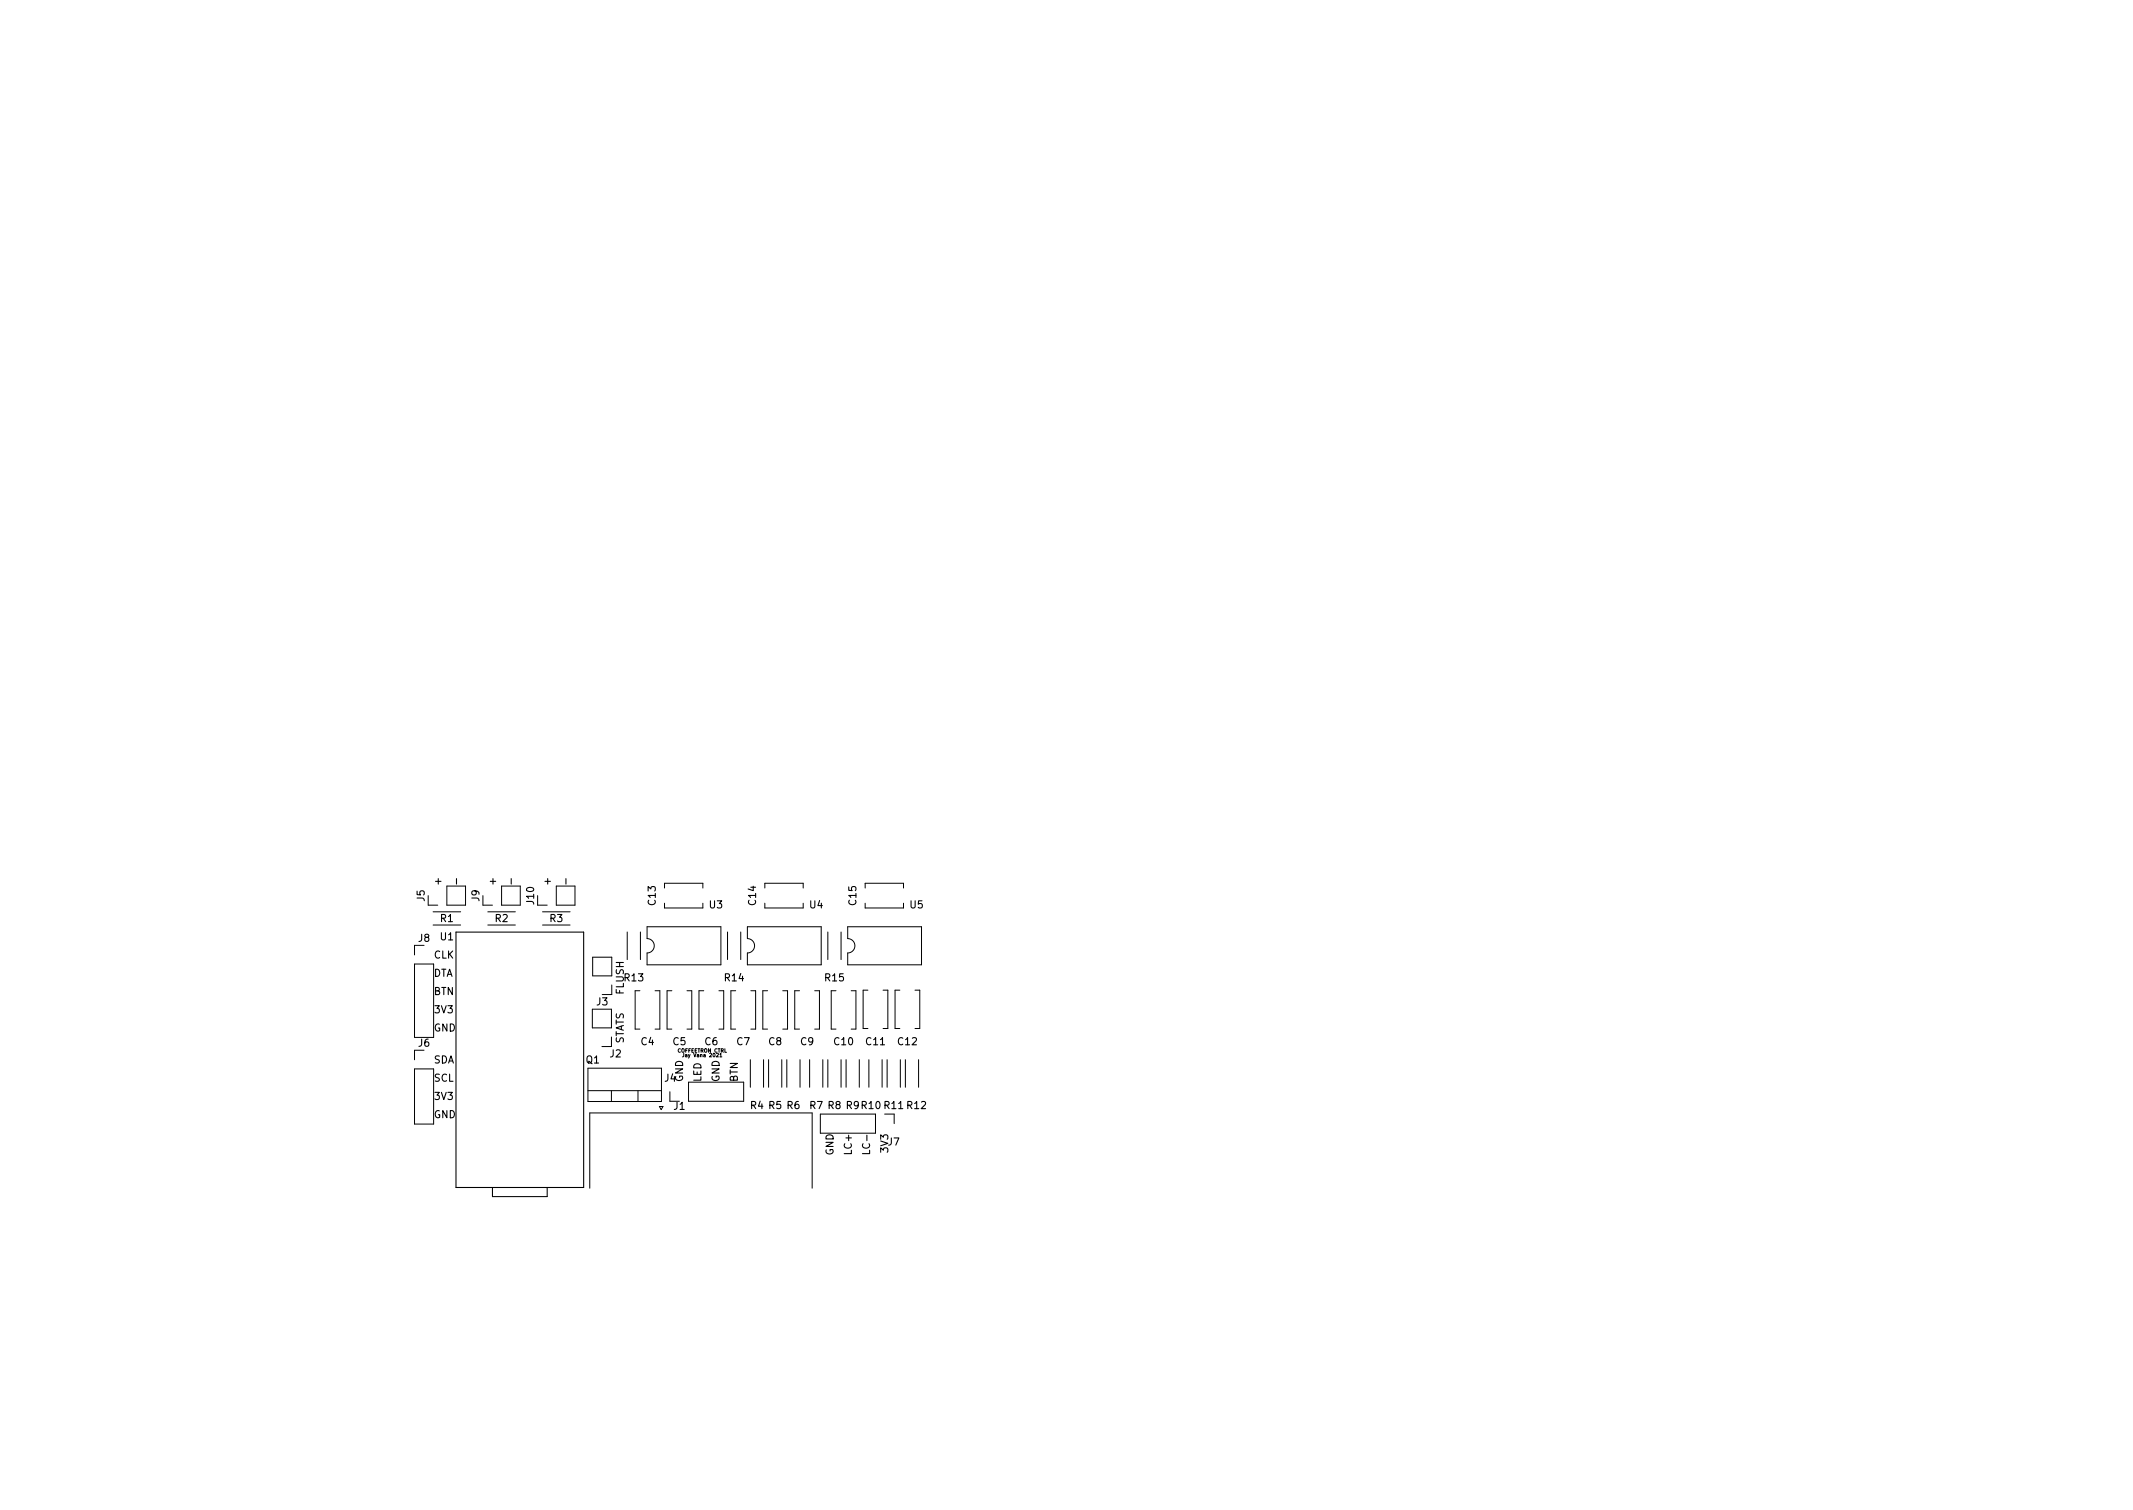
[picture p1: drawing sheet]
<svg xmlns="http://www.w3.org/2000/svg" width="297mm" height="210mm" viewBox="0 0 297 210" stroke-linecap="round" stroke-linejoin="round" font-family="sans-serif">
<defs><g id="words">
<g font-size="1.4">
<text x="59.1" y="125.5" transform="rotate(-90 59.1 125.5)">J5</text>
<text x="61.5" y="123.4" transform="rotate(-90 61.5 123.4)">+</text>
<text x="66.7" y="125.5" transform="rotate(-90 66.7 125.5)">J9</text>
<text x="69.1" y="123.4" transform="rotate(-90 69.1 123.4)">+</text>
<text x="74.4" y="125.9" transform="rotate(-90 74.4 125.9)">J10</text>
<text x="76.7" y="123.4" transform="rotate(-90 76.7 123.4)">+</text>
<text x="91.3" y="126" transform="rotate(-90 91.3 126)">C13</text>
<text x="105.3" y="126" transform="rotate(-90 105.3 126)">C14</text>
<text x="119.2" y="126" transform="rotate(-90 119.2 126)">C15</text>
<text x="58.3" y="131.1">J8</text>
<text x="61.3" y="130.9">U1</text>
<text x="61.3" y="128.4">R1</text>
<text x="69" y="128.4">R2</text>
<text x="76.6" y="128.4">R3</text>
<text x="98.8" y="126.5">U3</text>
<text x="112.8" y="126.5">U4</text>
<text x="126.7" y="126.5">U5</text>
<text x="60.3" y="136">DTA</text>
<text x="60.3" y="133.5">CLK</text>
<text x="87" y="136.6">R13</text>
<text x="101" y="136.6">R14</text>
<text x="114.9" y="136.6">R15</text>
<text x="60.3" y="143.6">GND</text>
<text x="60.3" y="141.1">3V3</text>
<text x="60.3" y="138.5">BTN</text>
<text x="83.1" y="140">J3</text>
<text x="86.9" y="138.5" transform="rotate(-90 86.9 138.5)">FLUSH</text>
<text x="58.3" y="145.7">J6</text>
<text x="60.3" y="148.1">SDA</text>
<text x="81.6" y="148.1">Q1</text>
<text x="85" y="147.2">J2</text>
<text x="86.9" y="145.4" transform="rotate(-90 86.9 145.4)">STATS</text>
<text x="89.3" y="145.5">C4</text>
<text x="93.7" y="145.5">C5</text>
<text x="98.2" y="145.5">C6</text>
<text x="102.6" y="145.5">C7</text>
<text x="107.1" y="145.5">C8</text>
<text x="111.5" y="145.5">C9</text>
<text x="116.2" y="145.5">C10</text>
<text x="120.6" y="145.5">C11</text>
<text x="125.1" y="145.5">C12</text>
<text x="60.3" y="150.6">SCL</text>
<text x="60.3" y="153.1">3V3</text>
<text x="60.3" y="155.7">GND</text>
<text x="92.6" y="150.6">J4</text>
<text x="93.8" y="154.5">J1</text>
<text x="95.1" y="150.7" transform="rotate(-90 95.1 150.7)">GND</text>
<text x="97.7" y="150.7" transform="rotate(-90 97.7 150.7)">LED</text>
<text x="100.2" y="150.7" transform="rotate(-90 100.2 150.7)">GND</text>
<text x="102.7" y="150.7" transform="rotate(-90 102.7 150.7)">BTN</text>
<text x="104.5" y="154.4">R4 R5 R6</text>
<text x="112.8" y="154.4">R7 R8 R9 R10 R11 R12</text>
<text x="116.1" y="160.8" transform="rotate(-90 116.1 160.8)">GND</text>
<text x="118.6" y="160.4" transform="rotate(-90 118.6 160.4)">LC+</text>
<text x="121.2" y="160" transform="rotate(-90 121.2 160)">LC-</text>
<text x="123.7" y="159.5">J7</text>
<text x="123.7" y="160.2" transform="rotate(-90 123.7 160.2)">3V3</text>
</g>
<g font-size=".7">
<text x="94.4" y="146.5">COFFEETRON CTRL</text>
<text x="95.4" y="147.2">Jay Vana 2021</text>
</g>
</g></defs>
<g fill="none" stroke="#000" stroke-width=".14">
<path d="M57.7 134.2h2.7v10.3h-2.7zM59.1 131.6h-1.4v1.4M59.6 124.7v1.3h1.4M60.3 128.8h3.8M60.3 127h3.8M62.2 123.4h2.6v2.6h-2.6zM67.3 124.7v1.3h1.3M67.9 128.8h3.9M67.9 127h3.9M69.8 123.4h2.6v2.6h-2.6zM74.9 126h1.3M75.6 128.8h3.8"/>
<path d="M75.6 127h3.8M77.5 123.4h2.6v2.6h-2.6zM82.5 133.3h2.7v2.6h-2.7zM85.2 137.2v1.3h-1.3M87.3 129.8v3.8M89.1 138h-.7v5.3h.7M89.2 129.8v3.8M90.1 129h10.3v5.3h-10.3v-1.6a1 1 0 0 0 1-1 1 1 0 0 0-1-1zM91.2 138h.7v5.3h-.7M92.5 123.7v-.7h5.4v.7M92.5 125.8v.6h5.4v-.6M93.6 138h-.7v5.3h.7"/>
<path d="M95.7 138h.6v5.3h-.6M98 138h-.7v5.3h.7M100.1 138h.7v5.3h-.7M101.3 129.8v3.8M102.4 138h-.6v5.3h.6M103.2 129.8v3.8M104.1 129h10.3v5.3h-10.3v-1.6a1 1 0 0 0 1-1 1 1 0 0 0-1-1zM104.6 138h.6v5.3h-.6M106.5 123.7v-.7h5.3v.7M106.5 125.8v.6h5.3v-.6M106.9 138h-.7v5.3h.7M109 138h.7v5.3h-.7"/>
<path d="M111.3 138h-.6v5.3h.6M113.5 138h.6v5.3h-.6M115.3 129.8v3.8M116.4 138h-.6v5.3h.6M117.1 129.8v3.8M118.1 129h10.2v5.3h-10.2v-1.6a1 1 0 0 0 1-1 1 1 0 0 0-1-1zM118.5 138h.7v5.3h-.7M120.5 123.7v-.7h5.3v.7M120.5 125.8v.6h5.3v-.6M120.9 137.9h-.7v5.3h.7M123 137.9h.6v5.3h-.6M125.3 137.9h-.7v5.3h.7"/>
<path d="M127.4 137.9h.7v5.3h-.7M57.7 148.8h2.7v7.7h-2.7zM59.1 146.2h-1.4v1.4M81.9 148.7h10.2v4.7h-10.2zM81.9 151.9h10.2M82.5 140.5h2.6v2.6h-2.6zM85.1 151.9v1.5M85.1 144.4v1.3h-1.3M88.8 151.9v1.5M91.8 154.1h.5l-.2 .4zM93.3 152v1.3h1.3M95.2 146.7v.4l-.2 .1"/>
<path d="M95.9 150.7h7.7v2.6h-7.7zM100.2 146.8l.2-.1v.5M100.2 147.2h.3M104.5 147.6v3.8M106.3 147.6v3.8M107 147.6v3.8M108.9 147.6v3.8M109.6 147.6v3.8M111.4 147.6v3.8M112.7 147.6v3.8M114.2 155.1h7.7v2.7h-7.7zM114.6 147.6v3.8"/>
<path d="M115.3 147.6v3.8M117.1 147.6v3.8M117.8 147.6v3.8M119.7 147.6v3.8M121 147.6v3.8M122.8 147.6v3.8M123.2 155.1h1.3v1.4M123.5 147.6v3.8M125.4 147.6v3.8M126.1 147.6v3.8M127.9 147.6v3.8M82.1 165.4v-10.4h31v10.4"/>
</g>
<path d="M63.5 129.8h17.8v35.5h-17.8zM63.6 122.3v.8M71.2 122.3v.8M78.8 122.3v.8M68.6 165.3v1.3h7.6v-1.3M121.1 160.2v.4h-1" fill="none" stroke="#000" stroke-width=".15"/>
<use href="#words"/>
</svg>
